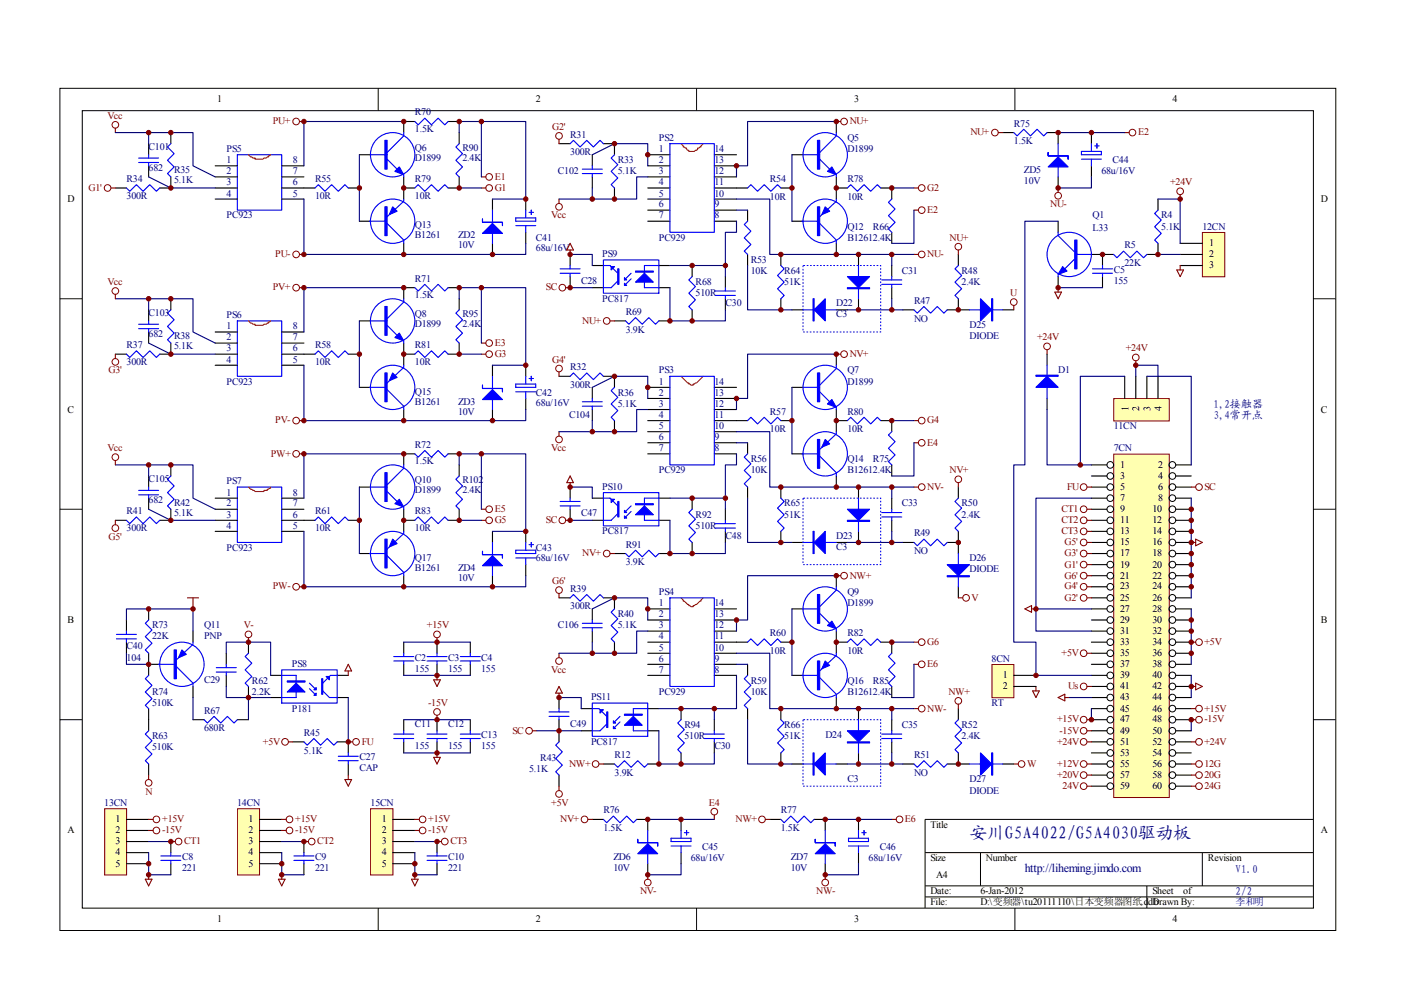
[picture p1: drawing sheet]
<svg xmlns="http://www.w3.org/2000/svg" width="297mm" height="210mm" viewBox="0 0 297 210" stroke-linecap="round" stroke-linejoin="round" font-family="sans-serif">
<defs><g id="words">
<text font-size="3.8" fill="#000080" x="205.6" y="177.9">安川G5A4022/G5A4030驱动板</text>
<text font-size="2.5" fill="#000080" x="217.3" y="184.8">http://liheming.jimdo.com</text>
<g font-size="2.3" fill="#000080">
<text x="257.3" y="86.5">1,2接触器</text>
<text x="257.3" y="88.8">3,4常开点</text>
<text x="262" y="185.2">V1.0</text>
<text x="262" y="189.8">2/2</text>
</g>
<g font-size="2.1">
<text x="46.1" y="21.7">1</text>
<text x="113.6" y="21.7">2</text>
<text x="181.1" y="21.7">3</text>
<text x="248.6" y="21.7">4</text>
<text x="14.3" y="42.8">D</text>
<text x="280.1" y="42.8">D</text>
<text x="256.4" y="52.2">1</text>
<text x="256.4" y="54.5">2</text>
<text x="256.4" y="56.9">3</text>
<text x="14.3" y="87.5">C</text>
<text x="239.3" y="87.1" transform="rotate(-90 239.3 87.1)">1</text>
<text x="241.6" y="87.1" transform="rotate(-90 241.6 87.1)">2</text>
<text x="243.9" y="87.1" transform="rotate(-90 243.9 87.1)">3</text>
<text x="246.3" y="87.1" transform="rotate(-90 246.3 87.1)">4</text>
<text x="280.1" y="87.5">C</text>
<text x="237.5" y="99.2">1</text>
<text x="237.5" y="101.5">3</text>
<text x="245.5" y="99.2">2</text>
<text x="245.5" y="101.5">4</text>
<text x="237.5" y="103.9">5</text>
<text x="237.5" y="106.2">7</text>
<text x="245.5" y="103.9">6</text>
<text x="245.5" y="106.2">8</text>
<text x="237.5" y="108.6">9</text>
<text x="237.5" y="110.9">11</text>
<text x="237.5" y="113.3">13</text>
<text x="244.3" y="108.6">10</text>
<text x="244.3" y="110.9">12</text>
<text x="244.3" y="113.3">14</text>
<text x="237.5" y="115.6">15</text>
<text x="237.5" y="118">17</text>
<text x="244.3" y="115.6">16</text>
<text x="244.3" y="118">18</text>
<text x="237.5" y="120.3">19</text>
<text x="237.5" y="122.7">21</text>
<text x="237.5" y="125">23</text>
<text x="244.3" y="120.3">20</text>
<text x="244.3" y="122.7">22</text>
<text x="244.3" y="125">24</text>
<text x="237.5" y="127.4">25</text>
<text x="237.5" y="129.7">27</text>
<text x="244.3" y="127.4">26</text>
<text x="244.3" y="129.7">28</text>
<text x="14.3" y="132.1">B</text>
<text x="237.5" y="132.1">29</text>
<text x="237.5" y="134.4">31</text>
<text x="237.5" y="136.8">33</text>
<text x="244.3" y="132.1">30</text>
<text x="244.3" y="134.4">32</text>
<text x="244.3" y="136.8">34</text>
<text x="280.1" y="132.1">B</text>
<text x="212.6" y="143.8">1</text>
<text x="237.5" y="139.1">35</text>
<text x="237.5" y="141.5">37</text>
<text x="237.5" y="143.8">39</text>
<text x="244.3" y="139.1">36</text>
<text x="244.3" y="141.5">38</text>
<text x="244.3" y="143.8">40</text>
<text x="212.6" y="146.1">2</text>
<text x="237.5" y="146.1">41</text>
<text x="237.5" y="148.5">43</text>
<text x="244.3" y="146.1">42</text>
<text x="244.3" y="148.5">44</text>
<text x="237.5" y="150.9">45</text>
<text x="237.5" y="153.2">47</text>
<text x="237.5" y="155.5">49</text>
<text x="244.3" y="150.9">46</text>
<text x="244.3" y="153.2">48</text>
<text x="244.3" y="155.5">50</text>
<text x="237.5" y="157.9">51</text>
<text x="237.5" y="160.3">53</text>
<text x="244.3" y="157.9">52</text>
<text x="244.3" y="160.3">54</text>
<text x="237.5" y="162.6">55</text>
<text x="237.5" y="164.9">57</text>
<text x="237.5" y="167.3">59</text>
<text x="244.3" y="162.6">56</text>
<text x="244.3" y="164.9">58</text>
<text x="244.3" y="167.3">60</text>
<text x="14.3" y="176.7">A</text>
<text x="24.5" y="174.3">1</text>
<text x="24.5" y="176.7">2</text>
<text x="24.5" y="179">3</text>
<text x="52.7" y="174.3">1</text>
<text x="52.7" y="176.7">2</text>
<text x="52.7" y="179">3</text>
<text x="80.9" y="174.3">1</text>
<text x="80.9" y="176.7">2</text>
<text x="80.9" y="179">3</text>
<text x="197.3" y="175.5">Title</text>
<text x="280.1" y="176.7">A</text>
<text x="24.5" y="181.4">4</text>
<text x="24.5" y="183.7">5</text>
<text x="52.7" y="181.4">4</text>
<text x="52.7" y="183.7">5</text>
<text x="80.9" y="181.4">4</text>
<text x="80.9" y="183.7">5</text>
<text x="197.3" y="182.6">Size</text>
<text x="209" y="182.6">Number</text>
<text x="256.1" y="182.6">Revision</text>
<text x="197.3" y="189.6">Date:</text>
<text x="197.3" y="192">File:</text>
<text x="198.5" y="186.1">A4</text>
<text x="207.9" y="189.6">6-Jan-2012</text>
<text x="207.9" y="192">D:\变频器\tu20111110\日本变频器图纸.ddb</text>
<text x="244.3" y="189.6">Sheet</text>
<text x="244.3" y="192">Drawn By:</text>
<text x="250.9" y="189.6">of</text>
<text x="46.1" y="195.5">1</text>
<text x="113.6" y="195.5">2</text>
<text x="181.1" y="195.5">3</text>
<text x="248.6" y="195.5">4</text>
</g>
<g font-size="2.1" fill="#800000">
<text x="22.8" y="25.2">Vcc</text>
<text x="57.8" y="26.3">PU+</text>
<text x="117.1" y="27.5">G2'</text>
<text x="180.2" y="26.3">NU+</text>
<text x="205.7" y="28.7">NU+</text>
<text x="241.3" y="28.7">E2</text>
<text x="18.8" y="40.5">G1'</text>
<text x="104.9" y="40.5">G1</text>
<text x="104.9" y="38.1">E1</text>
<text x="196.6" y="40.5">G2</text>
<text x="248.1" y="39.3">+24V</text>
<text x="116.8" y="46.3">Vcc</text>
<text x="196.6" y="45.1">E2</text>
<text x="222.7" y="44">NU-</text>
<text x="201.3" y="51.1">NU+</text>
<text x="58.3" y="54.5">PU-</text>
<text x="196.6" y="54.5">NU-</text>
<text x="22.8" y="60.5">Vcc</text>
<text x="57.8" y="61.6">PV+</text>
<text x="115.7" y="61.6">SC</text>
<text x="214.2" y="62.8">U</text>
<text x="123.4" y="68.7">NU+</text>
<text x="104.9" y="75.7">G3</text>
<text x="104.9" y="73.3">E3</text>
<text x="117.1" y="76.9">G4'</text>
<text x="180.2" y="75.7">NV+</text>
<text x="219.9" y="72.2">+24V</text>
<text x="238.7" y="74.5">+24V</text>
<text x="23" y="79.2">G3'</text>
<text x="58.3" y="89.8">PV-</text>
<text x="196.6" y="89.8">G4</text>
<text x="22.8" y="95.7">Vcc</text>
<text x="116.8" y="95.7">Vcc</text>
<text x="196.6" y="94.5">E4</text>
<text x="57.4" y="96.9">PW+</text>
<text x="201.3" y="100.3">NV+</text>
<text x="196.6" y="103.9">NV-</text>
<text x="226.2" y="103.9">FU</text>
<text x="255.4" y="103.9">SC</text>
<text x="104.9" y="110.9">G5</text>
<text x="104.9" y="108.6">E5</text>
<text x="115.7" y="110.9">SC</text>
<text x="225" y="108.6">CT1</text>
<text x="225" y="110.9">CT2</text>
<text x="225" y="113.3">CT3</text>
<text x="23" y="114.5">G5'</text>
<text x="123.4" y="118">NV+</text>
<text x="225.7" y="118">G3'</text>
<text x="225.7" y="115.6">G5'</text>
<text x="57.8" y="125">PW-</text>
<text x="117.1" y="123.9">G6'</text>
<text x="180.2" y="122.7">NW+</text>
<text x="225.7" y="120.3">G1'</text>
<text x="225.7" y="125">G4'</text>
<text x="225.7" y="122.7">G6'</text>
<text x="206" y="127.4">V</text>
<text x="225.7" y="127.4">G2'</text>
<text x="51.7" y="133.2">V-</text>
<text x="90.5" y="133.2">+15V</text>
<text x="196.6" y="136.8">G6</text>
<text x="255.4" y="136.8">+5V</text>
<text x="116.8" y="142.6">Vcc</text>
<text x="196.6" y="141.5">E6</text>
<text x="225" y="139.1">+5V</text>
<text x="90.8" y="149.7">-15V</text>
<text x="201.1" y="147.3">NW+</text>
<text x="226.5" y="146.1">Us</text>
<text x="108.6" y="155.5">SC</text>
<text x="196.6" y="150.9">NW-</text>
<text x="224.1" y="153.2">+15V</text>
<text x="224.6" y="155.5">-15V</text>
<text x="255.4" y="153.2">-15V</text>
<text x="255.4" y="150.9">+15V</text>
<text x="55.7" y="157.9">+5V</text>
<text x="76.7" y="157.9">FU</text>
<text x="224.1" y="157.9">+24V</text>
<text x="255.4" y="157.9">+24V</text>
<text x="120.6" y="162.6">NW+</text>
<text x="217.8" y="162.6">W</text>
<text x="224.1" y="164.9">+20V</text>
<text x="224.1" y="162.6">+12V</text>
<text x="225.3" y="167.3">24V</text>
<text x="255.4" y="167.3">24G</text>
<text x="255.4" y="164.9">20G</text>
<text x="255.4" y="162.6">12G</text>
<text x="30.8" y="168.5">N</text>
<text x="116.8" y="170.8">+5V</text>
<text x="150.3" y="170.8">E4</text>
<text x="34.4" y="174.3">+15V</text>
<text x="34.4" y="176.7">-15V</text>
<text x="39" y="179">CT1</text>
<text x="62.6" y="174.3">+15V</text>
<text x="62.6" y="176.7">-15V</text>
<text x="67.2" y="179">CT2</text>
<text x="90.8" y="174.3">+15V</text>
<text x="90.8" y="176.7">-15V</text>
<text x="95.5" y="179">CT3</text>
<text x="118.8" y="174.3">NV+</text>
<text x="156" y="174.3">NW+</text>
<text x="191.9" y="174.3">E6</text>
<text x="135.7" y="189.6">NV-</text>
<text x="173.1" y="189.6">NW-</text>
</g>
<g font-size="2.1" fill="#000080">
<text x="88" y="24.5">R70</text>
<text x="88" y="28">1.5K</text>
<text x="120.9" y="29.2">R31</text>
<text x="139.7" y="29.9">PS2</text>
<text x="179.7" y="29.9">Q5</text>
<text x="215" y="26.9">R75</text>
<text x="31.5" y="31.8">C101</text>
<text x="48" y="34.6">1</text>
<text x="48" y="32.3">PS5</text>
<text x="62.1" y="34.6">8</text>
<text x="88" y="32">Q6</text>
<text x="88" y="34.1">D1899</text>
<text x="98" y="32">R90</text>
<text x="98" y="34.1">2.4K</text>
<text x="120.9" y="32.9">300R</text>
<text x="131" y="34.6">R33</text>
<text x="139.7" y="32.3">1</text>
<text x="139.7" y="34.6">2</text>
<text x="151.5" y="34.6">13</text>
<text x="151.5" y="32.3">14</text>
<text x="179.7" y="32.3">D1899</text>
<text x="215" y="30.6">1.5K</text>
<text x="235.9" y="34.6">C44</text>
<text x="26.8" y="38.6">R34</text>
<text x="31.5" y="36.3">682</text>
<text x="36.9" y="36.7">R35</text>
<text x="36.9" y="38.8">5.1K</text>
<text x="48" y="36.9">2</text>
<text x="48" y="39.3">3</text>
<text x="48" y="41.7">4</text>
<text x="62.1" y="41.7">5</text>
<text x="62.1" y="39.3">6</text>
<text x="62.1" y="36.9">7</text>
<text x="66.8" y="38.6">R55</text>
<text x="88" y="38.6">R79</text>
<text x="118.3" y="36.9">C102</text>
<text x="131" y="36.9">5.1K</text>
<text x="139.7" y="36.9">3</text>
<text x="139.7" y="39.3">4</text>
<text x="139.7" y="41.7">5</text>
<text x="151.5" y="41.7">10</text>
<text x="151.5" y="39.3">11</text>
<text x="151.5" y="36.9">12</text>
<text x="163.2" y="38.6">R54</text>
<text x="179.7" y="38.6">R78</text>
<text x="217.1" y="36.7">ZD5</text>
<text x="217.1" y="39">10V</text>
<text x="233.5" y="36.9">68u/16V</text>
<text x="26.8" y="42.1">300R</text>
<text x="48" y="46.3">PC923</text>
<text x="66.8" y="42.1">10R</text>
<text x="88" y="42.1">10R</text>
<text x="139.7" y="44">6</text>
<text x="139.7" y="46.3">7</text>
<text x="151.5" y="46.3">8</text>
<text x="151.5" y="44">9</text>
<text x="163.2" y="42.3">10R</text>
<text x="179.7" y="42.3">10R</text>
<text x="231.6" y="46.3">Q1</text>
<text x="246.2" y="46.3">R4</text>
<text x="88" y="48.4">Q13</text>
<text x="88" y="50.6">B1261</text>
<text x="97.1" y="50.6">ZD2</text>
<text x="97.1" y="52.7">10V</text>
<text x="113.6" y="51.1">C41</text>
<text x="113.6" y="53.2">68u/16V</text>
<text x="139.7" y="51.1">PC929</text>
<text x="179.7" y="48.7">Q12</text>
<text x="179.7" y="51.1">B12612.4K</text>
<text x="185.1" y="48.7">R66</text>
<text x="231.6" y="49">L33</text>
<text x="238.4" y="52.7">R5</text>
<text x="246.2" y="48.7">5.1K</text>
<text x="254.9" y="48.7">12CN</text>
<text x="88" y="59.7">R71</text>
<text x="127.7" y="54.5">PS9</text>
<text x="159.2" y="55.7">R53</text>
<text x="159.2" y="58.1">10K</text>
<text x="166.3" y="58.1">R64</text>
<text x="191.2" y="58.1">C31</text>
<text x="203.9" y="58.1">R48</text>
<text x="236.1" y="57.8">C5</text>
<text x="238.4" y="56.4">22K</text>
<text x="88" y="63.3">1.5K</text>
<text x="123.2" y="60.2">C28</text>
<text x="127.7" y="63.9">PC817</text>
<text x="147.5" y="60.5">R68</text>
<text x="147.5" y="62.8">510R</text>
<text x="153.8" y="64.9">C30</text>
<text x="166.3" y="60.5">51K</text>
<text x="177.3" y="64.9">D22</text>
<text x="193.8" y="64.4">R47</text>
<text x="203.9" y="60.5">2.4K</text>
<text x="236.1" y="60.2">155</text>
<text x="31.5" y="67">C103</text>
<text x="31.5" y="71.5">682</text>
<text x="36.9" y="71.9">R38</text>
<text x="48" y="69.8">1</text>
<text x="48" y="67.5">PS6</text>
<text x="62.1" y="69.8">8</text>
<text x="88" y="67.2">Q8</text>
<text x="88" y="69.4">D1899</text>
<text x="98" y="67.2">R95</text>
<text x="98" y="69.4">2.4K</text>
<text x="132.7" y="66.7">R69</text>
<text x="132.7" y="70.5">3.9K</text>
<text x="177.3" y="67.2">C3</text>
<text x="193.8" y="68.2">NO</text>
<text x="205.6" y="69.6">D25</text>
<text x="205.6" y="71.9">DIODE</text>
<text x="26.8" y="73.8">R37</text>
<text x="26.8" y="77.3">300R</text>
<text x="36.9" y="74">5.1K</text>
<text x="48" y="72.2">2</text>
<text x="48" y="74.5">3</text>
<text x="48" y="76.9">4</text>
<text x="62.1" y="76.9">5</text>
<text x="62.1" y="74.5">6</text>
<text x="62.1" y="72.2">7</text>
<text x="66.8" y="73.8">R58</text>
<text x="66.8" y="77.3">10R</text>
<text x="88" y="73.8">R81</text>
<text x="88" y="77.3">10R</text>
<text x="48" y="81.5">PC923</text>
<text x="88" y="83.7">Q15</text>
<text x="113.6" y="83.9">C42</text>
<text x="120.9" y="78.5">R32</text>
<text x="120.9" y="82.3">300R</text>
<text x="131" y="83.9">R36</text>
<text x="139.7" y="81.5">1</text>
<text x="139.7" y="83.9">2</text>
<text x="139.7" y="79.2">PS3</text>
<text x="151.5" y="83.9">13</text>
<text x="151.5" y="81.5">14</text>
<text x="179.7" y="79.2">Q7</text>
<text x="179.7" y="81.5">D1899</text>
<text x="224.4" y="79">D1</text>
<text x="88" y="85.8">B1261</text>
<text x="97.1" y="85.8">ZD3</text>
<text x="97.1" y="87.9">10V</text>
<text x="113.6" y="86">68u/16V</text>
<text x="120.6" y="88.6">C104</text>
<text x="131" y="86.3">5.1K</text>
<text x="139.7" y="86.3">3</text>
<text x="139.7" y="88.6">4</text>
<text x="151.5" y="88.6">11</text>
<text x="151.5" y="86.3">12</text>
<text x="163.2" y="87.9">R57</text>
<text x="179.7" y="87.9">R80</text>
<text x="88" y="94.9">R72</text>
<text x="139.7" y="90.9">5</text>
<text x="139.7" y="93.3">6</text>
<text x="139.7" y="95.7">7</text>
<text x="151.5" y="95.7">8</text>
<text x="151.5" y="93.3">9</text>
<text x="151.5" y="90.9">10</text>
<text x="163.2" y="91.6">10R</text>
<text x="179.7" y="91.6">10R</text>
<text x="236.1" y="95.7">7CN</text>
<text x="236.1" y="90.9">11CN</text>
<text x="88" y="98.5">1.5K</text>
<text x="139.7" y="100.3">PC929</text>
<text x="159.2" y="98">R56</text>
<text x="159.2" y="100.3">10K</text>
<text x="179.7" y="98">Q14</text>
<text x="179.7" y="100.3">B12612.4K</text>
<text x="185.1" y="98">R75</text>
<text x="31.5" y="102.2">C105</text>
<text x="31.5" y="106.7">682</text>
<text x="36.9" y="107.2">R42</text>
<text x="48" y="105.1">1</text>
<text x="48" y="107.4">2</text>
<text x="48" y="102.7">PS7</text>
<text x="62.1" y="107.4">7</text>
<text x="62.1" y="105.1">8</text>
<text x="88" y="102.5">Q10</text>
<text x="88" y="104.6">D1899</text>
<text x="98" y="102.5">R102</text>
<text x="98" y="104.6">2.4K</text>
<text x="127.7" y="103.9">PS10</text>
<text x="166.3" y="107.4">R65</text>
<text x="191.2" y="107.4">C33</text>
<text x="203.9" y="107.4">R50</text>
<text x="26.8" y="109.1">R41</text>
<text x="26.8" y="112.5">300R</text>
<text x="36.9" y="109.3">5.1K</text>
<text x="48" y="109.7">3</text>
<text x="48" y="112.1">4</text>
<text x="62.1" y="112.1">5</text>
<text x="62.1" y="109.7">6</text>
<text x="66.8" y="109.1">R61</text>
<text x="66.8" y="112.5">10R</text>
<text x="88" y="109.1">R83</text>
<text x="88" y="112.5">10R</text>
<text x="123.2" y="109.5">C47</text>
<text x="127.7" y="113.3">PC817</text>
<text x="147.5" y="109.7">R92</text>
<text x="147.5" y="112.1">510R</text>
<text x="166.3" y="109.7">51K</text>
<text x="193.8" y="113.7">R49</text>
<text x="203.9" y="109.7">2.4K</text>
<text x="48" y="116.8">PC923</text>
<text x="88" y="118.9">Q17</text>
<text x="113.6" y="116.8">C43</text>
<text x="113.6" y="118.9">68u/16V</text>
<text x="132.7" y="116.1">R91</text>
<text x="132.7" y="119.8">3.9K</text>
<text x="153.8" y="114.2">C48</text>
<text x="177.3" y="114.2">D23</text>
<text x="177.3" y="116.6">C3</text>
<text x="193.8" y="117.5">NO</text>
<text x="205.6" y="118.9">D26</text>
<text x="88" y="121">B1261</text>
<text x="97.1" y="121">ZD4</text>
<text x="97.1" y="123.1">10V</text>
<text x="120.9" y="125.5">R39</text>
<text x="205.6" y="121.3">DIODE</text>
<text x="120.9" y="129.2">300R</text>
<text x="131" y="130.9">R40</text>
<text x="139.7" y="128.5">1</text>
<text x="139.7" y="130.9">2</text>
<text x="139.7" y="126.2">PS4</text>
<text x="151.5" y="130.9">13</text>
<text x="151.5" y="128.5">14</text>
<text x="179.7" y="126.2">Q9</text>
<text x="179.7" y="128.5">D1899</text>
<text x="26.8" y="137.7">C40</text>
<text x="32.3" y="133.2">R73</text>
<text x="32.3" y="135.6">22K</text>
<text x="43.3" y="133.2">Q11</text>
<text x="43.3" y="135.6">PNP</text>
<text x="118.3" y="133.2">C106</text>
<text x="131" y="133.2">5.1K</text>
<text x="139.7" y="133.2">3</text>
<text x="139.7" y="135.6">4</text>
<text x="139.7" y="137.9">5</text>
<text x="151.5" y="137.9">10</text>
<text x="151.5" y="135.6">11</text>
<text x="151.5" y="133.2">12</text>
<text x="163.2" y="134.9">R60</text>
<text x="179.7" y="134.9">R82</text>
<text x="26.8" y="140.1">104</text>
<text x="61.9" y="141.5">PS8</text>
<text x="88" y="140.1">C2</text>
<text x="88" y="142.4">155</text>
<text x="95" y="140.1">C3</text>
<text x="95" y="142.4">155</text>
<text x="102" y="140.1">C4</text>
<text x="102" y="142.4">155</text>
<text x="139.7" y="140.3">6</text>
<text x="139.7" y="142.6">7</text>
<text x="151.5" y="142.6">8</text>
<text x="151.5" y="140.3">9</text>
<text x="163.2" y="138.6">10R</text>
<text x="179.7" y="138.6">10R</text>
<text x="210.2" y="140.3">8CN</text>
<text x="32.3" y="147.3">R74</text>
<text x="32.3" y="149.7">510K</text>
<text x="43.3" y="144.7">C29</text>
<text x="53.4" y="145">R62</text>
<text x="53.4" y="147.3">2.2K</text>
<text x="125.3" y="148.5">PS11</text>
<text x="139.7" y="147.3">PC929</text>
<text x="159.2" y="145">R59</text>
<text x="159.2" y="147.3">10K</text>
<text x="179.7" y="145">Q16</text>
<text x="179.7" y="147.3">B12612.4K</text>
<text x="185.1" y="145">R85</text>
<text x="210.2" y="149.7">RT</text>
<text x="43.3" y="151.3">R67</text>
<text x="43.3" y="155">680R</text>
<text x="61.9" y="150.9">P181</text>
<text x="88" y="154.1">C11</text>
<text x="95" y="154.1">C12</text>
<text x="120.9" y="154.1">C49</text>
<text x="145.1" y="154.4">R94</text>
<text x="166.3" y="154.4">R66</text>
<text x="191.2" y="154.4">C35</text>
<text x="203.9" y="154.4">R52</text>
<text x="32.3" y="156.7">R63</text>
<text x="32.3" y="159.1">510K</text>
<text x="64.4" y="156.1">R45</text>
<text x="64.4" y="159.8">5.1K</text>
<text x="76.2" y="161.2">C27</text>
<text x="88" y="158.8">155</text>
<text x="95" y="158.8">155</text>
<text x="102" y="156.5">C13</text>
<text x="102" y="158.8">155</text>
<text x="114.6" y="161.4">R43</text>
<text x="125.3" y="157.9">PC817</text>
<text x="130.3" y="160.7">R12</text>
<text x="145.1" y="156.7">510R</text>
<text x="151.5" y="158.8">C30</text>
<text x="166.3" y="156.7">51K</text>
<text x="175" y="156.5">D24</text>
<text x="193.8" y="160.7">R51</text>
<text x="203.9" y="156.7">2.4K</text>
<text x="76.2" y="163.5">CAP</text>
<text x="112.2" y="163.8">5.1K</text>
<text x="130.3" y="164.4">3.9K</text>
<text x="179.7" y="165.9">C3</text>
<text x="193.8" y="164.4">NO</text>
<text x="205.6" y="165.9">D27</text>
<text x="22.1" y="170.8">13CN</text>
<text x="50.3" y="170.8">14CN</text>
<text x="78.6" y="170.8">15CN</text>
<text x="127.9" y="172.5">R76</text>
<text x="165.5" y="172.5">R77</text>
<text x="205.6" y="168.2">DIODE</text>
<text x="127.9" y="176.2">1.5K</text>
<text x="165.5" y="176.2">1.5K</text>
<text x="38.6" y="182.3">C8</text>
<text x="38.6" y="184.7">221</text>
<text x="66.8" y="182.3">C9</text>
<text x="66.8" y="184.7">221</text>
<text x="95" y="182.3">C10</text>
<text x="95" y="184.7">221</text>
<text x="130" y="182.3">ZD6</text>
<text x="130" y="184.7">10V</text>
<text x="146.5" y="182.6">68u/16V</text>
<text x="148.8" y="180.2">C45</text>
<text x="167.6" y="182.3">ZD7</text>
<text x="167.6" y="184.7">10V</text>
<text x="184.1" y="182.6">68u/16V</text>
<text x="186.5" y="180.2">C46</text>
<text x="262" y="192">李和明</text>
</g>
</g></defs>
<g fill="none" stroke="#000" stroke-width=".21">
<path d="M12.7 18.7h270.5v178.6h-270.5zM80.2 18.7v4.7M147.7 18.7v4.7M215.2 18.7v4.7M17.4 23.5h261.1v169h-261.1zM12.7 63.3h4.7M278.4 63.3h4.7M12.7 108h4.7M278.4 108h4.7M12.7 152.6h4.7M278.4 152.6h4.7M278.4 173.7h-82.3v18.8"/>
<path d="M80.2 192.5v4.7M147.7 192.5v4.7M196.1 180.8h82.3M196.1 187.8h82.3M196.1 190.2h82.3M207.9 180.8v7M215.2 192.5v4.7M243.2 187.8v4.7M254.9 180.8v7"/>
</g>
<g fill="none" stroke="#00f" stroke-width=".23">
<path d="M26.8 39.9l.7 .7 1.4-1.4 1.4 1.4 1.4-1.4 1.5 1.4 .7-.7M29.4 34.5h4.2M29.4 33.5h4.2M31.5 32.8v.7M31.5 34.5v.7M36.2 30.5l-.7 .7 1.4 1.4-1.4 1.4 1.4 1.4-1.4 1.4 .7 .7M50.3 32.8h9.4v11.8h-9.4zM66.8 39.9l.7-.7 1.4 1.4 1.4-1.4 1.4 1.4 1.4-1.4 .7 .7M78.5 32.8h3.6M82.1 33.7l2.1 2.2M85.6 28.1v.7l-3.5 3.5M85.6 37v.5"/>
<path d="M88 39.9l.7-.7 1.4 1.4 1.4-1.4 1.4 1.4 1.4-1.4 .7 .7M88 25.8l.7 .7 1.4-1.4 1.4 1.4 1.4-1.4 1.4 1.4 .7-.7M97.4 30.5l-.7 .7 1.4 1.4-1.4 1.4 1.4 1.4-1.4 1.4 .7 .7M120.9 30.5l.7-.7 1.4 1.4 1.4-1.4 1.4 1.4 1.4-1.4 .7 .7M123.5 36.8h4.2M123.5 35.9h4.2M125.6 35.2v.7M125.6 36.8v.7M130.3 32.8l-.7 .7 1.4 1.4-1.4 1.4 1.4 1.4-1.4 1.5 .7 .7M142 30.5h9.4v18.8h-9.4zM158.5 39.9l.7-.7 1.4 1.4 1.4-1.4 1.4 1.4 1.5-1.4 .7 .7M170.3 32.8h3.5"/>
<path d="M173.8 33.7l2.1 2.2M177.3 28.1v.7l-3.5 3.5M177.3 37v.5M179.7 39.9l.7-.7 1.4 1.4 1.4-1.4 1.4 1.4 1.4-1.4 .7 .7M214.9 28.1l.7 .7 1.5-1.4 1.4 1.4 1.4-1.4 1.4 1.4 .7-.7M224.3 30.5v7M229.3 32.1h4.2v.7h-4.2zM229.3 33.7h4.2M231.4 30.5v1.6M231.4 33.7v1.5M232.1 30.9h.9M232.6 30.5v.9"/>
<path d="M78.3 46.9h3.3M82.1 47.4l3.5 3.5v.7M85.6 42.2v.5l-3.5 3.3M104.4 44.6v7M109.4 46.2h4.2v.7h-4.2zM109.4 47.8h4.2M111.5 44.6v1.6M111.5 47.8v1.5M112.2 45h.9M112.6 44.6v.9M158.5 46.9l-.7 .7 1.4 1.4-1.4 1.4 1.4 1.4-1.4 1.4 .7 .7M165.6 56.3l.7 .7-1.4 1.4 1.4 1.4-1.4 1.4 1.4 1.4-.7 .7"/>
<path d="M170 46.9h3.3M173.8 47.4l3.5 3.5v.7M177.3 42.2v.5l-3.5 3.3M182 56.3v7M187 59.3h4.2M189.1 42.2l-.7 .7 1.4 1.4-1.4 1.4 1.4 1.4-1.4 1.4 .7 .8M189.1 58.6v.7M203.2 56.3l-.7 .7 1.4 1.4-1.4 1.4 1.4 1.4-1.4 1.4 .7 .7M120.9 79.8l.7-.7 1.4 1.4 1.4-1.4 1.4 1.4 1.4-1.4 .7 .7M142 79.8h9.4v18.8h-9.4zM170.3 65.7h7M177.3 77.4v.7l-3.5 3.6"/>
<path d="M187 60.3h4.2M189.1 60.3v.7M193.8 65.7l.7 .7 1.4-1.4 1.4 1.4 1.4-1.4 1.4 1.4 .7-.7M205.5 65.7h7.1M123.5 86.1h4.2M123.5 85.2h4.2M125.6 84.5v.7M125.6 86.1v.7M130.3 82.1l-.7 .7 1.4 1.4-1.4 1.5 1.4 1.4-1.4 1.4 .7 .7M158.5 89.2l.7-.7 1.4 1.4 1.4-1.4 1.4 1.4 1.5-1.4 .7 .7M158.5 96.2l-.7 .7 1.4 1.4-1.4 1.4 1.4 1.5-1.4 1.4 .7 .7M170 96.2h3.3"/>
<path d="M170.3 82.1h3.5M173.8 96.7l3.5 3.5v.7M173.8 83.1l2.1 2.1M177.3 91.5v.5l-3.5 3.3M177.3 86.4v.4M179.7 89.2l.7-.7 1.4 1.4 1.4-1.4 1.4 1.4 1.4-1.4 .7 .7M189.1 91.5l-.7 .7 1.4 1.4-1.4 1.5 1.4 1.4-1.4 1.4 .7 .7M165.6 105.6l.7 .7-1.4 1.4 1.4 1.4-1.4 1.5 1.4 1.4-.7 .7M170.3 115h7M182 105.6v7.1M187 109.6h4.2M187 108.7h4.2"/>
<path d="M189.1 108v.7M189.1 109.6v.7M193.8 115l.7 .7 1.4-1.4 1.4 1.4 1.4-1.4 1.4 1.4 .7-.7M203.2 105.6l-.7 .7 1.4 1.4-1.4 1.4 1.4 1.5-1.4 1.4 .7 .7M203.2 117.4v7M120.9 126.8l.7-.7 1.4 1.4 1.4-1.4 1.4 1.4 1.4-1.4 .7 .7M123.5 133.1h4.2M123.5 132.2h4.2M125.6 131.5v.7M125.6 133.1v.7M130.3 129.1l-.7 .7 1.4 1.4-1.4 1.4 1.4 1.4-1.4 1.4 .7 .8M142 126.8h9.4v18.7h-9.4z"/>
<path d="M158.5 136.2l.7-.8 1.4 1.5 1.4-1.5 1.4 1.5 1.5-1.5 .7 .8M170.3 129.1h3.5M173.8 130l2.1 2.2M177.3 124.4v.7l-3.5 3.5M177.3 138.5v.5l-3.5 3.3M177.3 133.3v.5M179.7 136.2l.7-.8 1.4 1.5 1.4-1.5 1.4 1.5 1.4-1.5 .7 .8M189.1 138.5l-.7 .7 1.4 1.4-1.4 1.4 1.4 1.4-1.4 1.4 .7 .7M116.4 151.9h4.2M116.4 150.9h4.2M118.5 157.3l-.7 .7 1.4 1.4-1.4 1.4 1.4 1.4-1.4 1.4 .7 .7M118.5 150.2v.7"/>
<path d="M118.5 151.9v.7M125.6 149.1h11.7v7h-11.7zM125.6 150.2h1.4l1.6 1.7M128.6 153.5l-1.4 1.4h-1.6M131.5 151.9l-1.5 1.4M131.5 153.1l-1.5 1.4M137.3 150.2h-3v4.7h3M144.4 152.6l-.7 .7 1.4 1.4-1.4 1.4 1.4 1.4-1.4 1.4 .7 .7M149.3 156.6h4.3M149.3 155.6h4.3M151.4 154.9v.7M151.4 156.6v.7"/>
<path d="M158.5 143.2l-.7 .7 1.4 1.4-1.4 1.4 1.4 1.4-1.4 1.4 .7 .7M165.6 152.6l.7 .7-1.4 1.4 1.4 1.4-1.4 1.4 1.4 1.4-.7 .7M170 143.2h3.3M173.8 143.7l3.5 3.5v.7M182 152.6v7M187 156.6h4.2M187 155.6h4.2M189.1 154.9v.7M189.1 156.6v.7M203.2 152.6l-.7 .7 1.4 1.4-1.4 1.4 1.4 1.4-1.4 1.4 .7 .7M130.3 162l.7 .7 1.4-1.4 1.4 1.4 1.4-1.4 1.4 1.4 .7-.7M170.3 162h7"/>
<path d="M193.8 162l.7 .7 1.4-1.4 1.4 1.4 1.4-1.4 1.4 1.4 .7-.7M205.5 162h7.1"/>
<circle cx="83.3" cy="32.8" r="4.7"/>
<circle cx="175" cy="32.8" r="4.7"/>
<circle cx="83.3" cy="46.9" r="4.7"/>
<circle cx="175" cy="46.9" r="4.7"/>
<circle cx="175" cy="96.2" r="4.7"/>
<circle cx="175" cy="82.1" r="4.7"/>
<circle cx="175" cy="129.1" r="4.7"/>
<circle cx="175" cy="143.2" r="4.7"/>
</g>
<g fill="none" stroke="#000" stroke-width=".23">
<path d="M24.5 39.9h2.3M31.5 30.5v2.3M31.5 35.2v2.3M36.2 37.5v2.4h-2.3M36.2 28.1v2.4M45.6 35.2h4.7M45.6 37.5h4.7M45.6 39.9h4.7M59.7 35.2h4.7M59.7 37.5h4.7M59.7 39.9h7.1M73.8 39.9h2.4"/>
<path d="M76.2 32.8h2.3M85.6 39.9h2.4M85.6 37.5v4.7M88 25.8h-2.4v2.3M95 25.8h2.4M97.4 37.5v2.4h-2.4M97.4 28.1v2.4M118.5 30.5h2.4M125.6 32.8v2.4M125.6 37.5v2.4M127.9 30.5h2.4v2.3M130.3 39.9v2.3"/>
<path d="M137.3 35.2h4.7M137.3 37.5h4.7M137.3 39.9h4.7M137.3 32.8h4.7M151.4 35.2h4.8M151.4 37.5h4.8M151.4 39.9h7.1M151.4 32.8h4.8M165.6 39.9h2.3M167.9 32.8h2.4M177.3 39.9h2.4M177.3 25.8v2.3"/>
<path d="M177.3 37.5v4.7M186.7 39.9h2.4v2.3M212.6 28.1h2.3M222 28.1h2.3v2.4M224.3 37.5v2.4M231.4 28.1v2.4M231.4 35.2v2.3M45.6 42.2h4.7M59.7 42.2h4.7M76.2 46.9h2.3M85.6 51.6v2.3M104.4 42.2v2.4"/>
<path d="M104.4 51.6v2.3M111.5 42.2v2.4M111.5 49.3v2.3M137.3 42.2h4.7M137.3 46.9h4.7M137.3 44.6h4.7M151.4 42.2h4.8M151.4 46.9h4.8M151.4 44.6h4.8M158.5 44.6v2.3M158.5 53.9v2.4M165.6 53.9v2.4"/>
<path d="M167.9 46.9h2.4M177.3 51.6v2.3M182 53.9v2.4M189.1 49.3v2.3M189.1 56.3v2.3M203.2 53.9v2.4M118.5 79.8h2.4M127.9 79.8h2.4v2.3M165.6 63.3v2.4M167.9 65.7h2.4M177.3 75.1v2.3M177.3 65.7h2.4"/>
<path d="M182 63.3v2.4M189.1 61v2.3M191.4 65.7h2.4M200.8 65.7h4.7M203.2 63.3v2.4M212.6 65.7h2.3M125.6 82.1v2.4M125.6 86.8v2.4M130.3 89.2v2.3M137.3 82.1h4.7M137.3 84.5h4.7M137.3 86.8h4.7"/>
<path d="M137.3 89.2h4.7M137.3 91.5h4.7M137.3 93.9h4.7M137.3 96.2h4.7M151.4 82.1h4.8M151.4 84.5h4.8M151.4 86.8h4.8M151.4 89.2h7.1M151.4 91.5h4.8M151.4 93.9h4.8M151.4 96.2h4.8M158.5 93.9v2.3"/>
<path d="M165.6 89.2h2.3M167.9 82.1h2.4M167.9 96.2h2.4M177.3 86.8v4.7M177.3 89.2h2.4M186.7 89.2h2.4v2.3M189.1 98.6v2.3M158.5 103.3v2.3M165.6 103.3v2.3M165.6 112.7v2.3M167.9 115h2.4M177.3 100.9v2.4"/>
<path d="M177.3 115h2.4M182 103.3v2.3M182 112.7v2.3M189.1 105.6v2.4M189.1 110.3v2.4M191.4 115h2.4M200.8 115h2.4M203.2 103.3v2.3M203.2 112.7v4.7M118.5 126.8h2.4M125.6 129.1v2.4M125.6 133.8v2.4"/>
<path d="M127.9 126.8h2.4v2.3M130.3 136.2v2.3M137.3 129.1h4.7M137.3 131.5h4.7M137.3 133.8h4.7M137.3 136.2h4.7M137.3 138.5h4.7M151.4 129.1h4.8M151.4 131.5h4.8M151.4 133.8h4.8M151.4 136.2h7.1M151.4 138.5h4.8"/>
<path d="M165.6 136.2h2.3M167.9 129.1h2.4M177.3 122.1v2.3M177.3 133.8v4.7M177.3 136.2h2.4M186.7 136.2h2.4v2.3M203.2 124.4v2.4M118.5 147.9v2.3M118.5 152.6v4.7M123.2 154.9h2.4M123.2 150.2h2.4M137.3 140.9h4.7"/>
<path d="M137.3 143.2h4.7M137.3 154.9h2.4M137.3 150.2h2.4M144.4 150.2v2.4M144.4 159.6v2.4M151.4 140.9h4.8M151.4 143.2h4.8M151.4 152.6v2.3M151.4 157.3v2.3M158.5 140.9v2.3M158.5 150.2v2.4M165.6 150.2v2.4"/>
<path d="M165.6 159.6v2.4M167.9 143.2h2.4M177.3 147.9v2.3M182 150.2v2.4M182 159.6v2.4M189.1 145.5v2.4M189.1 152.6v2.3M189.1 157.3v2.3M203.2 150.2v2.4M203.2 159.6v2.4M118.5 164.3v2.4M127.9 162h2.4"/>
<path d="M137.3 162h2.4M167.9 162h2.4M177.3 162h2.4M191.4 162h2.4M200.8 162h4.7M212.6 162h2.3"/>
</g>
<path d="M52.7 32.8l.9 .7h.5v.2h1.6l.3-.2h.4l.3-.2h.2v-.3l.5-.2M144.4 30.5l.5 .4v.3l.7 .2v.2l.4 .3v.2a2.18 2.18 0 0 0 1.9-.5v-.2l.7-.2v-.3l.5-.4M144.4 79.8l1.4 1.4h.2v.2l.5 .3h.5v-.3a4.2 4.2 0 0 0 2.1-1.6M144.4 126.8l.5 .4v.3h.2l.7 .7h.2v.2l.5 .2h.5v-.2l.7-.2 .7-.7h.2v-.3l.5-.4" fill="none" stroke="#f00" stroke-width=".23"/>
<g fill="#00f" stroke="#00f" stroke-width=".23">
<path d="M83.7 36.3l1-.9 .9 1.6z"/>
<path d="M83.2 43.9l1 .9-1.7 .7z"/>
<path d="M102.3 49.5l2.1-2.1 2.1 2.1z"/>
<path d="M175.4 36.3l1-.9 .9 1.6z"/>
<path d="M175 43.9l.9 .9-1.6 .7z"/>
<path d="M207.9 63.3l2.3 2.4-2.3 2.3z"/>
<path d="M172.6 65.7l2.4-2.4v4.7z"/>
<path d="M179.7 58.6h4.7l-2.4 2.4z"/>
<path d="M175.4 85.7l1-1 .9 1.7z"/>
<path d="M175 93.2l.9 .9-1.6 .7z"/>
<path d="M200.8 119.7h4.7l-2.3 2.4z"/>
<path d="M172.6 115l2.4-2.3v4.7z"/>
<path d="M179.7 108h4.7l-2.4 2.3z"/>
<path d="M175.4 132.6l1-.9 .9 1.6z"/>
<path d="M175 140.1l.9 1-1.6 .7z"/>
<path d="M207.9 159.6l2.3 2.4-2.3 2.3z"/>
<path d="M172.6 162l2.4-2.4v4.7z"/>
<path d="M179.7 154.9h4.7l-2.4 2.4z"/>
<path d="M132.4 153.8l1.9-1.9 1.9 1.9z"/>
<path d="M130 154l.5 .5h-.5z"/>
<path d="M130 152.8l.5 .5h-.5z"/>
<path d="M127.2 150.5h.7l-.7 .7z"/>
<path d="M222.2 35.4l2.1-2.1 2.2 2.1z"/>
<path d="M81.6 29.8h.5v6.1h-.5z" fill-rule="evenodd"/>
<path d="M81.6 43.9h.5v6.1h-.5z" fill-rule="evenodd"/>
<path d="M102.3 46.4v.7h4.2v.7v-.7h-4.2z" fill-rule="evenodd"/>
<path d="M173.3 29.8h.5v6.1h-.5z" fill-rule="evenodd"/>
<path d="M173.3 43.9h.5v6.1h-.5z" fill-rule="evenodd"/>
<path d="M210.2 63.3h.3v4.7h-.3z" fill-rule="evenodd"/>
<path d="M172.4 63.3h.2v4.7h-.2z" fill-rule="evenodd"/>
<path d="M179.7 61h4.7v.2h-4.7z" fill-rule="evenodd"/>
<path d="M173.3 79.1h.5v6.1h-.5z" fill-rule="evenodd"/>
<path d="M173.3 93.2h.5v6.1h-.5z" fill-rule="evenodd"/>
<path d="M200.8 122.1h4.7v.2h-4.7z" fill-rule="evenodd"/>
<path d="M172.4 112.7h.2v4.7h-.2z" fill-rule="evenodd"/>
<path d="M179.7 110.3h4.7v.3h-4.7z" fill-rule="evenodd"/>
<path d="M173.3 126.1h.5v6.1h-.5z" fill-rule="evenodd"/>
<path d="M173.3 140.1h.5v6.2h-.5z" fill-rule="evenodd"/>
<path d="M210.2 159.6h.3v4.7h-.3z" fill-rule="evenodd"/>
<path d="M172.4 159.6h.2v4.7h-.2z" fill-rule="evenodd"/>
<path d="M179.7 157.3h4.7v.2h-4.7z" fill-rule="evenodd"/>
<path d="M132.4 151.4h3.8v.3h-3.8z" fill-rule="evenodd"/>
<path d="M128.6 150.9h.3v3.3h-.3z" fill-rule="evenodd"/>
<path d="M222.2 32.3v.7h4.3v.7v-.7h-4.3z" fill-rule="evenodd"/>
</g>
<g fill="#800000" stroke="#800000" stroke-width=".21">
<circle cx="85.6" cy="39.9" r=".47"/>
<circle cx="85.6" cy="53.9" r=".47"/>
<circle cx="76.2" cy="39.9" r=".47"/>
<circle cx="85.6" cy="25.8" r=".47"/>
<circle cx="36.2" cy="28.1" r=".47"/>
<circle cx="31.5" cy="28.1" r=".47"/>
<circle cx="36.2" cy="39.9" r=".47"/>
<circle cx="111.5" cy="42.2" r=".47"/>
<circle cx="97.4" cy="39.9" r=".47"/>
<circle cx="102.1" cy="25.8" r=".47"/>
<circle cx="97.4" cy="25.8" r=".47"/>
<circle cx="137.3" cy="32.8" r=".47"/>
<circle cx="130.3" cy="30.5" r=".47"/>
<circle cx="130.3" cy="42.2" r=".47"/>
<circle cx="125.6" cy="42.2" r=".47"/>
<circle cx="167.9" cy="39.9" r=".47"/>
<circle cx="156.1" cy="35.2" r=".47"/>
<circle cx="203.2" cy="65.7" r=".47"/>
<circle cx="165.6" cy="65.7" r=".47"/>
<circle cx="182" cy="65.7" r=".47"/>
<circle cx="189.1" cy="65.7" r=".47"/>
<circle cx="137.3" cy="82.1" r=".47"/>
<circle cx="156.1" cy="84.5" r=".47"/>
<circle cx="177.3" cy="89.2" r=".47"/>
<circle cx="167.9" cy="89.2" r=".47"/>
<circle cx="130.3" cy="79.8" r=".47"/>
<circle cx="130.3" cy="91.5" r=".47"/>
<circle cx="125.6" cy="91.5" r=".47"/>
<circle cx="189.1" cy="89.2" r=".47"/>
<circle cx="165.6" cy="115" r=".47"/>
<circle cx="189.1" cy="115" r=".47"/>
<circle cx="137.3" cy="129.1" r=".47"/>
<circle cx="156.1" cy="131.5" r=".47"/>
<circle cx="177.3" cy="136.2" r=".47"/>
<circle cx="167.9" cy="136.2" r=".47"/>
<circle cx="130.3" cy="126.8" r=".47"/>
<circle cx="130.3" cy="138.5" r=".47"/>
<circle cx="125.6" cy="138.5" r=".47"/>
<circle cx="189.1" cy="136.2" r=".47"/>
<circle cx="165.6" cy="162" r=".47"/>
<circle cx="203.2" cy="162" r=".47"/>
<circle cx="189.1" cy="162" r=".47"/>
<circle cx="151.4" cy="150.2" r=".47"/>
<circle cx="118.5" cy="154.9" r=".47"/>
<circle cx="144.4" cy="162" r=".47"/>
<circle cx="144.4" cy="150.2" r=".47"/>
<circle cx="139.7" cy="162" r=".47"/>
<circle cx="231.4" cy="28.1" r=".47"/>
<circle cx="189.1" cy="39.9" r=".47"/>
<circle cx="165.6" cy="53.9" r=".47"/>
<circle cx="182" cy="53.9" r=".47"/>
<circle cx="189.1" cy="53.9" r=".47"/>
<circle cx="165.6" cy="103.3" r=".47"/>
<circle cx="177.3" cy="103.3" r=".47"/>
<circle cx="165.6" cy="150.2" r=".47"/>
<circle cx="177.3" cy="150.2" r=".47"/>
<circle cx="189.1" cy="150.2" r=".47"/>
<circle cx="189.1" cy="103.3" r=".47"/>
<circle cx="224.3" cy="28.1" r=".47"/>
<circle cx="182" cy="103.3" r=".47"/>
<circle cx="182" cy="115" r=".47"/>
<circle cx="182" cy="150.2" r=".47"/>
<circle cx="182" cy="162" r=".47"/>
<circle cx="104.4" cy="53.9" r=".47"/>
</g>
<g fill="none" stroke="#800000" stroke-width=".21">
<circle cx="22.8" cy="39.9" r=".7"/>
<circle cx="24.5" cy="26.5" r=".7"/>
<circle cx="103.7" cy="37.5" r=".71"/>
<circle cx="103.7" cy="39.9" r=".71"/>
<circle cx="118.5" cy="28.8" r=".7"/>
<circle cx="179" cy="25.8" r=".71"/>
<circle cx="195.4" cy="39.9" r=".7"/>
<circle cx="210.9" cy="28.1" r=".7"/>
<circle cx="240.1" cy="28.1" r=".71"/>
<circle cx="118.5" cy="43.9" r=".7"/>
<circle cx="195.4" cy="53.9" r=".7"/>
<circle cx="195.4" cy="44.6" r=".7"/>
<circle cx="203.2" cy="52.3" r=".71"/>
<circle cx="224.3" cy="41.5" r=".71"/>
<circle cx="118.5" cy="78.1" r=".7"/>
<circle cx="179" cy="75.1" r=".71"/>
<circle cx="214.9" cy="64" r=".71"/>
<circle cx="118.5" cy="93.2" r=".71"/>
<circle cx="195.4" cy="93.9" r=".7"/>
<circle cx="195.4" cy="89.2" r=".7"/>
<circle cx="195.4" cy="103.3" r=".7"/>
<circle cx="203.2" cy="101.6" r=".71"/>
<circle cx="118.5" cy="125.1" r=".7"/>
<circle cx="179" cy="122.1" r=".71"/>
<circle cx="195.4" cy="136.2" r=".7"/>
<circle cx="204.8" cy="126.8" r=".71"/>
<circle cx="112.2" cy="154.9" r=".71"/>
<circle cx="118.5" cy="140.1" r=".71"/>
<circle cx="195.4" cy="140.8" r=".71"/>
<circle cx="195.4" cy="150.2" r=".7"/>
<circle cx="203.2" cy="148.6" r=".71"/>
<circle cx="118.5" cy="168.3" r=".7"/>
<circle cx="126.3" cy="162" r=".71"/>
<circle cx="216.6" cy="162" r=".71"/>
</g>
<g fill="none" stroke="#800000" stroke-width=".23">
<path d="M23.5 39.9h1M24.5 27.2v.9M102.1 39.9h.9M102.1 37.5h.9M118.5 29.5v1M177.3 25.8h1M193.8 39.9h.9M211.6 28.1h1M224.3 39.9v.9M238.5 28.1h.9M118.5 42.2v.9M193.8 44.6h.9"/>
<path d="M193.8 53.9h.9M203.2 53v.9M118.5 78.8v1M177.3 75.1h1M214.9 64.8v.9M118.5 91.5v1M193.8 89.2h.9M193.8 93.9h.9M193.8 103.3h.9M203.2 102.3v1M118.5 125.8v1M118.5 138.5v.9"/>
<path d="M177.3 122.1h1M193.8 136.2h.9M203.2 126.8h.9M112.9 154.9h.9M118.5 147v.9M118.5 145.5l.7 1.5h-1.4zM193.8 140.9h.9M193.8 150.2h.9M203.2 149.3v.9M118.5 166.7v.9M127 162h.9M214.9 162h1"/>
</g>
<g fill="none" stroke="#000080" stroke-width=".23">
<path d="M24.5 28.1h16.4v7.1l4.7 2.3M31.5 37.5l4.7 2.4h9.4M31.5 28.1v2.4M76.2 32.8v14.1M85.6 25.8h-21.2v9.4M97.4 28.1v-2.3h14.1v16.4h-7.1M97.4 39.9h4.7M102.1 25.8v11.7M125.6 32.8l4.7-2.3h7v4.7M125.6 39.9v2.3M137.3 37.5h-2.3v4.7h-16.5M167.9 32.8v14.1"/>
<path d="M177.3 25.8h-18.8v9.4h-2.3v2.3M189.1 39.9h4.7M224.3 28.1h14.2M231.4 37.5v2.4h-7.1M64.4 42.2v11.7h47.1v-2.3M156.2 42.2h7v11.7h30.6M156.2 44.6h2.3M158.5 56.3v9.4h9.4M189.1 53.9v2.4M193.8 44.6v7h-4.7M177.3 75.1h-18.8v9.4h-2.3v2.3M179.7 65.7h11.7"/>
<path d="M189.1 63.3v2.4M125.6 82.1l4.7-2.3h7v4.7M125.6 89.2v2.3M137.3 86.8h-2.3v4.7h-16.5M156.2 91.5h7v11.8h30.6M156.2 93.9h2.3M167.9 82.1v14.1M189.1 89.2h4.7M193.8 93.9v7h-4.7M158.5 105.6v9.4h9.4M179.7 115h11.7M189.1 103.3v2.3"/>
<path d="M189.1 112.7v2.3M125.6 129.1l4.7-2.3h7v4.7M125.6 136.2v2.3M137.3 133.8h-2.3v4.7h-16.5M156.2 138.5h7v11.7h30.6M167.9 129.1v14.1M177.3 122.1h-18.8v9.4h-2.3v2.3M189.1 136.2h4.7M113.8 154.9h9.4M118.5 147.9h4.7v2.3M139.7 154.9v7.1h11.7v-2.4M151.4 150.2v2.4"/>
<path d="M156.2 143.2v7h-16.5M156.2 140.9h2.3M158.5 152.6v9.4h9.4M189.1 150.2v2.4M189.1 159.6v2.4M193.8 140.9v7h-4.7M179.7 162h11.7"/>
</g>
<path d="M170.3 56.3v14.1h16.4v-14.1h-16.4M170.3 105.6v14.1h16.4v-14.1h-16.4M170.3 152.6v14.1h16.4v-14.1h-16.4" fill="none" stroke="#00f" stroke-width=".21" stroke-dasharray=".4 .4 .4 .4 .4 .4 .4 .4" stroke-linecap="butt"/>
<path d="M236.2 96.4h11.7v72.7h-11.7z" fill="#ffffb0"/>
<g fill="none" stroke="#800000" stroke-width=".21">
<path d="M236.1 96.3h11.8v72.8h-11.8z"/>
<circle cx="62.8" cy="25.8" r=".71"/>
<circle cx="62.8" cy="53.9" r=".71"/>
<circle cx="222" cy="73.4" r=".71"/>
<circle cx="240.8" cy="75.8" r=".7"/>
<circle cx="229.8" cy="110.3" r=".71"/>
<circle cx="229.8" cy="112.7" r=".71"/>
<circle cx="229.8" cy="115" r=".71"/>
<circle cx="229.8" cy="103.3" r=".71"/>
<circle cx="229.8" cy="119.7" r=".71"/>
<circle cx="229.8" cy="117.4" r=".71"/>
<circle cx="229.8" cy="108" r=".71"/>
<circle cx="254.2" cy="103.3" r=".7"/>
<circle cx="229.8" cy="126.8" r=".71"/>
<circle cx="229.8" cy="124.4" r=".71"/>
<circle cx="229.8" cy="138.5" r=".71"/>
<circle cx="229.8" cy="122.1" r=".71"/>
<circle cx="254.2" cy="136.2" r=".7"/>
<circle cx="229.8" cy="157.3" r=".71"/>
<circle cx="229.8" cy="145.5" r=".71"/>
<circle cx="229.8" cy="152.6" r=".71"/>
<circle cx="229.8" cy="154.9" r=".71"/>
<circle cx="254.2" cy="157.3" r=".71"/>
<circle cx="254.2" cy="152.6" r=".7"/>
<circle cx="254.2" cy="150.2" r=".7"/>
<circle cx="229.8" cy="162" r=".71"/>
<circle cx="229.8" cy="164.3" r=".71"/>
<circle cx="229.8" cy="166.7" r=".71"/>
<circle cx="254.2" cy="162" r=".7"/>
<circle cx="254.2" cy="164.3" r=".7"/>
<circle cx="254.2" cy="166.7" r=".7"/>
</g>
<g fill="none" stroke="#000" stroke-width=".21">
<circle cx="235.4" cy="98.6" r=".71"/>
<circle cx="248.6" cy="98.6" r=".71"/>
<circle cx="235.4" cy="110.3" r=".71"/>
<circle cx="235.4" cy="112.7" r=".71"/>
<circle cx="235.4" cy="100.9" r=".7"/>
<circle cx="235.4" cy="105.6" r=".7"/>
<circle cx="235.4" cy="115" r=".7"/>
<circle cx="235.4" cy="103.3" r=".7"/>
<circle cx="235.4" cy="119.7" r=".7"/>
<circle cx="235.4" cy="117.4" r=".7"/>
<circle cx="235.4" cy="108" r=".7"/>
<circle cx="248.6" cy="110.3" r=".71"/>
<circle cx="248.6" cy="112.7" r=".71"/>
<circle cx="248.6" cy="100.9" r=".71"/>
<circle cx="248.6" cy="105.6" r=".71"/>
<circle cx="248.6" cy="115" r=".71"/>
<circle cx="248.6" cy="103.3" r=".71"/>
<circle cx="248.6" cy="119.7" r=".71"/>
<circle cx="248.6" cy="108" r=".71"/>
<circle cx="248.6" cy="117.4" r=".71"/>
<circle cx="235.4" cy="129.1" r=".71"/>
<circle cx="235.4" cy="126.8" r=".71"/>
<circle cx="235.4" cy="133.8" r=".7"/>
<circle cx="235.4" cy="124.4" r=".7"/>
<circle cx="235.4" cy="138.5" r=".7"/>
<circle cx="235.4" cy="136.2" r=".7"/>
<circle cx="235.4" cy="131.5" r=".7"/>
<circle cx="235.4" cy="122.1" r=".7"/>
<circle cx="248.6" cy="129.1" r=".71"/>
<circle cx="248.6" cy="126.8" r=".71"/>
<circle cx="248.6" cy="124.4" r=".71"/>
<circle cx="248.6" cy="133.8" r=".71"/>
<circle cx="248.6" cy="138.5" r=".71"/>
<circle cx="248.6" cy="136.2" r=".71"/>
<circle cx="248.6" cy="131.5" r=".71"/>
<circle cx="248.6" cy="122.1" r=".71"/>
<circle cx="235.4" cy="143.2" r=".71"/>
<circle cx="235.4" cy="157.3" r=".71"/>
<circle cx="235.4" cy="145.5" r=".71"/>
<circle cx="235.4" cy="159.6" r=".71"/>
<circle cx="235.4" cy="140.8" r=".71"/>
<circle cx="235.4" cy="152.6" r=".7"/>
<circle cx="235.4" cy="147.9" r=".7"/>
<circle cx="235.4" cy="154.9" r=".7"/>
<circle cx="235.4" cy="150.2" r=".7"/>
<circle cx="248.6" cy="143.2" r=".71"/>
<circle cx="248.6" cy="157.3" r=".71"/>
<circle cx="248.6" cy="145.5" r=".71"/>
<circle cx="248.6" cy="159.6" r=".71"/>
<circle cx="248.6" cy="140.8" r=".71"/>
<circle cx="248.6" cy="152.6" r=".71"/>
<circle cx="248.6" cy="147.9" r=".71"/>
<circle cx="248.6" cy="154.9" r=".71"/>
<circle cx="248.6" cy="150.2" r=".71"/>
<circle cx="235.4" cy="162" r=".7"/>
<circle cx="235.4" cy="164.3" r=".7"/>
<circle cx="235.4" cy="166.7" r=".7"/>
<circle cx="248.6" cy="162" r=".71"/>
<circle cx="248.6" cy="164.3" r=".71"/>
<circle cx="248.6" cy="166.7" r=".71"/>
</g>
<g fill="none" stroke="#000" stroke-width=".23">
<path d="M222 75.1v2.3M222 84.5v2.3M231.4 98.6h3.3M249.3 98.6h3.3M231.4 100.9h3.3M231.4 103.3h3.3M231.4 105.6h3.3M231.4 108h3.3M231.4 110.3h3.3M231.4 112.7h3.3M231.4 115h3.3M231.4 117.4h3.3"/>
<path d="M231.4 119.7h3.3M249.3 100.9h3.3M249.3 103.3h3.3M249.3 105.6h3.3M249.3 108h3.3M249.3 110.3h3.3M249.3 112.7h3.3M249.3 115h3.3M249.3 117.4h3.3M249.3 119.7h3.3M231.4 122.1h3.3M231.4 124.4h3.3"/>
<path d="M231.4 126.8h3.3M231.4 129.1h3.3M231.4 131.5h3.3M231.4 133.8h3.3M231.4 136.2h3.3M231.4 138.5h3.3M249.3 122.1h3.3M249.3 124.4h3.3M249.3 126.8h3.3M249.3 129.1h3.3M249.3 131.5h3.3M249.3 133.8h3.3"/>
<path d="M249.3 136.2h3.3M249.3 138.5h3.3M231.4 140.9h3.3M231.4 143.2h3.3M231.4 145.5h3.3M231.4 147.9h3.3M231.4 150.2h3.3M231.4 152.6h3.3M231.4 154.9h3.3M231.4 157.3h3.3M231.4 159.6h3.3M249.3 140.9h3.3"/>
<path d="M249.3 143.2h3.3M249.3 145.5h3.3M249.3 147.9h3.3M249.3 150.2h3.3M249.3 152.6h3.3M249.3 154.9h3.3M249.3 157.3h3.3M249.3 159.6h3.3M231.4 162h3.3M231.4 164.3h3.3M231.4 166.7h3.3M249.3 162h3.3"/>
<path d="M249.3 164.3h3.3M249.3 166.7h3.3"/>
</g>
<path d="M222 86.8v11.8h9.4M231.4 105.6h-11.8v23.5M252.6 105.6v21.2M231.4 129.1h-11.8v4.7h11.8M252.6 129.1v11.8M226.7 147.9h4.7M231.4 150.2v2.4M252.6 143.2v4.7M252.6 152.6v2.3" fill="none" stroke="#000080" stroke-width=".23"/>
<g fill="#800000" stroke="#800000" stroke-width=".21">
<circle cx="252.6" cy="108" r=".47"/>
<circle cx="252.6" cy="110.3" r=".47"/>
<circle cx="252.6" cy="112.7" r=".47"/>
<circle cx="252.6" cy="117.4" r=".47"/>
<circle cx="252.6" cy="119.7" r=".47"/>
<circle cx="252.6" cy="122.1" r=".47"/>
<circle cx="252.6" cy="124.4" r=".47"/>
<circle cx="252.6" cy="131.5" r=".47"/>
<circle cx="252.6" cy="133.8" r=".47"/>
<circle cx="252.6" cy="138.5" r=".47"/>
<circle cx="252.6" cy="136.2" r=".47"/>
<circle cx="231.4" cy="152.6" r=".47"/>
<circle cx="252.6" cy="152.6" r=".47"/>
<circle cx="252.6" cy="115" r=".47"/>
<circle cx="219.6" cy="129.1" r=".47"/>
<circle cx="252.6" cy="145.5" r=".47"/>
</g>
<g fill="none" stroke="#800000" stroke-width=".23">
<path d="M63.5 25.8h.9M63.5 53.9h.9M222 74.1v1M240.8 76.5v.9M230.5 115h.9M230.5 103.3h.9M230.5 119.7h.9M230.5 117.4h.9M230.5 108h.9M230.5 110.3h.9M230.5 112.7h.9M252.6 115h.9"/>
<path d="M252.6 103.3h.9M253.5 114.3l1.4 .7-1.4 .7zM217.3 129.1l1.4-.7v1.4zM218.7 129.1h.9M230.5 138.5h.9M230.5 126.8h.9M230.5 124.4h.9M230.5 122.1h.9M252.6 136.2h.9M218.9 146.5h1.5l-.8 1.4zM219.6 145.5v1M224.3 147.9l1.5-.7v1.4z"/>
<path d="M225.8 147.9h.9M230.5 145.5h.9M230.5 152.6h.9M230.5 157.3h.9M230.5 154.9h.9M252.6 145.5h.9M252.6 152.6h.9M252.6 157.3h.9M252.6 150.2h.9M253.5 144.8l1.4 .7-1.4 .8zM230.5 166.7h.9M230.5 164.3h.9"/>
<path d="M230.5 162h.9M252.6 166.7h.9M252.6 164.3h.9M252.6 162h.9"/>
</g>
<path d="M222 77.4v7.1" fill="none" stroke="#00f" stroke-width=".23"/>
<g fill="#00f" stroke="#00f" stroke-width=".23">
<path d="M219.6 82.1l2.4-2.3 2.3 2.3z"/>
<path d="M219.6 79.5h4.7v.3h-4.7z" fill-rule="evenodd"/>
</g>
<path d="M210.4 141h4.6v6.9h-4.6z" fill="#ffffb0"/>
<g fill="none" stroke="#800000" stroke-width=".21">
<path d="M210.3 140.9h4.7v7h-4.7z"/>
<circle cx="24.5" cy="76.7" r=".71"/>
<circle cx="24.5" cy="61.7" r=".7"/>
<circle cx="62.8" cy="61" r=".71"/>
<circle cx="103.7" cy="75.1" r=".71"/>
<circle cx="103.7" cy="72.7" r=".71"/>
<circle cx="119.2" cy="61" r=".71"/>
<circle cx="128.6" cy="68" r=".71"/>
<circle cx="24.5" cy="96.9" r=".7"/>
<circle cx="62.8" cy="96.2" r=".71"/>
<circle cx="62.8" cy="89.2" r=".71"/>
<circle cx="24.5" cy="112" r=".7"/>
<circle cx="103.7" cy="110.3" r=".71"/>
<circle cx="103.7" cy="108" r=".71"/>
<circle cx="119.2" cy="110.3" r=".71"/>
<circle cx="128.6" cy="117.4" r=".7"/>
<circle cx="52.7" cy="134.5" r=".7"/>
<circle cx="62.8" cy="124.4" r=".71"/>
<circle cx="60.4" cy="157.3" r=".71"/>
<circle cx="75.5" cy="157.3" r=".71"/>
<circle cx="31.5" cy="166" r=".71"/>
<circle cx="123.9" cy="173.7" r=".71"/>
<circle cx="151.4" cy="172.1" r=".71"/>
<circle cx="161.6" cy="173.7" r=".71"/>
<circle cx="190.7" cy="173.7" r=".71"/>
<circle cx="137.3" cy="187.1" r=".71"/>
<circle cx="175" cy="187.1" r=".71"/>
</g>
<g fill="none" stroke="#000" stroke-width=".23">
<path d="M120.9 53.9v2.4M120.9 58.6v2.4M125.6 56.3h2.3M139.7 56.3h2.3M146.7 56.3v2.3M153.8 58.6v2.4M24.5 75.1h2.3M31.5 65.7v2.3M31.5 70.4v2.3M36.2 63.3v2.4M36.2 72.7v2.4h-2.3M45.6 70.4h4.7"/>
<path d="M45.6 72.7h4.7M45.6 75.1h4.7M45.6 77.4h4.7M59.7 70.4h4.7M59.7 72.7h4.7M59.7 75.1h7.1M59.7 77.4h4.7M73.8 75.1h2.4M76.2 68h2.3M85.6 72.7v4.7M85.6 75.1h2.4M88 61h-2.4v2.3"/>
<path d="M95 61h2.4M97.4 63.3v2.4M97.4 72.7v2.4h-2.4M104.4 77.4v2.4M111.5 77.4v2.4M125.6 61h2.3M130.3 68h2.3M139.7 68h2.3M139.7 61h2.3M146.7 65.7v2.3M153.8 63.3v2.4M36.2 98.6v2.3"/>
<path d="M76.2 82.1h2.3M85.6 86.8v2.4M88 96.2h-2.4v2.4M95 96.2h2.4M97.4 98.6v2.3M104.4 86.8v2.4M111.5 84.5v2.3M24.5 110.3h2.3M31.5 100.9v2.4M31.5 105.6v2.4M36.2 108v2.3h-2.3M45.6 105.6h4.7"/>
<path d="M45.6 108h4.7M45.6 110.3h4.7M45.6 112.7h4.7M59.7 105.6h4.7M59.7 108h4.7M59.7 110.3h7.1M59.7 112.7h4.7M73.8 110.3h2.4M76.2 103.3h2.3M76.2 117.4h2.3M85.6 110.3h2.4M85.6 108v4.7"/>
<path d="M97.4 108v2.3h-2.4M104.4 112.7v2.3M111.5 112.7v2.3M111.5 119.7v2.4M120.9 103.3v2.3M120.9 108v2.3M125.6 105.6h2.3M125.6 110.3h2.3M130.3 117.4h2.3M139.7 105.6h2.3M139.7 110.3h2.3M139.7 117.4h2.3"/>
<path d="M146.7 105.6v2.4M146.7 115v2.4M153.8 108v2.3M153.8 112.7v2.3M26.8 131.5v2.3M26.8 136.2v2.3M31.5 129.1v2.4M31.5 138.5v4.7M40.9 133.8v2.4M48 138.5v2.4M52.7 136.2v2.3M85.6 122.1v2.3"/>
<path d="M104.4 122.1v2.3M31.5 150.2v4.7M31.5 140.9h2.4M40.9 152.6h2.4M40.9 145.5v2.4M48 143.2v2.3M50.3 152.6h2.4M52.7 145.5v2.4M57.4 143.2h2.3M57.4 147.9h2.3M62.1 157.3h2.3M71.5 143.2h2.3"/>
<path d="M71.5 157.3h2.3v2.3M71.5 147.9h2.3M214.9 143.2h4.7M214.9 145.5h4.7M31.5 162v2.3M73.8 162v2.3M125.6 173.7h2.3M135 173.7h2.3v2.4M144.4 173.7v2.4M163.2 173.7h2.4M172.6 173.7h2.4v2.4M182 173.7v2.4"/>
<path d="M137.3 183.1v2.4M144.4 180.8v2.3M175 183.1v2.4M182 180.8v2.3"/>
</g>
<g fill="none" stroke="#000080" stroke-width=".23">
<path d="M120.9 53.9h4.7v2.4M142 56.3h11.8M156.2 46.9v2.4h-2.4v9.3M24.5 63.3h16.4v7.1l4.7 2.3M31.5 63.3v2.4M31.5 72.7l4.7 2.4h9.4M64.4 77.4v11.8h47.1v-2.4M76.2 68v14.1M85.6 61h-21.2v9.4M97.4 63.3v-2.3h14.1v16.4h-7.1M97.4 75.1h4.7M102.1 61v11.7"/>
<path d="M120.9 61h4.7M142 61v7h11.8v-2.3M24.5 98.6h16.4v7l4.7 2.4M31.5 98.6v2.3M85.6 96.2h-21.2v9.4M97.4 98.6v-2.4h14.1v16.5h-7.1M102.1 96.2v11.8M156.2 96.2v2.4h-2.4v9.4M31.5 108l4.7 2.3h9.4M64.4 112.7v11.7h47.1v-2.3M76.2 103.3v14.1M97.4 110.3h4.7"/>
<path d="M120.9 103.3h4.7v2.3M120.9 110.3h4.7M142 110.3v7.1h11.8v-2.4M142 105.6h11.8M26.8 131.5v-2.4h14.1v4.7M26.8 138.5v2.4h4.7M48 138.5v-2.3h9.4v7M40.9 147.9v4.7M48 145.5v2.4h9.4M52.7 147.9v4.7M73.8 147.9v9.4M219.6 143.2h11.8"/>
<path d="M137.3 173.7h14.1M175 173.7h14.1M144.4 183.1v2.4h-7.1M182 183.1v2.4h-7"/>
</g>
<g fill="none" stroke="#00f" stroke-width=".23">
<path d="M118.8 57.9h4.2M118.8 57h4.2M120.9 56.3v.7M120.9 57.9v.7M127.9 55.1h11.8v7.1h-11.8zM127.9 56.3h1.4l1.7 1.6M131 59.6l-1.4 1.4h-1.7M133.8 57.9l-1.4 1.4M133.8 59.1l-1.4 1.4M139.7 56.3h-3.1v4.7h3.1M146.7 58.6l-.7 .7 1.4 1.5-1.4 1.4 1.4 1.4-1.4 1.4 .7 .7M26.8 75.1l.7 .7 1.4-1.4 1.4 1.4 1.4-1.4 1.5 1.4 .7-.7"/>
<path d="M29.4 69.7h4.2M29.4 68.7h4.2M31.5 68v.7M31.5 69.7v.7M36.2 65.7l-.7 .7 1.4 1.4-1.4 1.4 1.4 1.4-1.4 1.4 .7 .7M50.3 68h9.4v11.8h-9.4zM66.8 75.1l.7-.7 1.4 1.4 1.4-1.4 1.4 1.4 1.4-1.4 .7 .7M78.5 68h3.6M82.1 69l2.1 2.1M85.6 63.3v.7l-3.5 3.6M85.6 77.4v.5l-3.5 3.3M85.6 72.3v.4"/>
<path d="M88 75.1l.7-.7 1.4 1.4 1.4-1.4 1.4 1.4 1.4-1.4 .7 .7M88 61l.7 .7 1.4-1.4 1.4 1.4 1.4-1.4 1.4 1.4 .7-.7M97.4 65.7l-.7 .7 1.4 1.4-1.4 1.4 1.4 1.4-1.4 1.4 .7 .7M104.4 79.8v7M111.5 79.8v1.6M112.6 79.8v.9M132.6 68l.7 .7 1.4-1.4 1.5 1.4 1.4-1.4 1.4 1.4 .7-.7M151.7 62.6h4.2M151.7 61.7h4.2M153.8 61v.7M153.8 62.6v.7M78.3 82.1h3.3"/>
<path d="M82.1 82.6l3.5 3.5v.7M85.6 98.6v.7l-3.5 3.5M88 96.2l.7 .7 1.4-1.4 1.4 1.4 1.4-1.4 1.4 1.4 .7-.7M109.4 81.4h4.2v.7h-4.2zM109.4 83.1h4.2M111.5 83.1v1.4M112.2 80.3h.9M26.8 110.3l.7 .7 1.4-1.4 1.4 1.4 1.4-1.4 1.5 1.4 .7-.7M29.4 104.9h4.2M29.4 104h4.2M31.5 103.3v.7M31.5 104.9v.7"/>
<path d="M36.2 100.9l-.7 .7 1.4 1.4-1.4 1.4 1.4 1.5-1.4 1.4 .7 .7M50.3 103.3h9.4v11.7h-9.4zM66.8 110.3l.7-.7 1.4 1.4 1.4-1.4 1.4 1.4 1.4-1.4 .7 .7M78.3 117.4h3.3M78.5 103.3h3.6M82.1 117.8l3.5 3.6v.7M82.1 104.2l2.1 2.1M85.6 112.7v.4l-3.5 3.3M85.6 107.5v.5M88 110.3l.7-.7 1.4 1.4 1.4-1.4 1.4 1.4 1.4-1.4 .7 .7M97.4 100.9l-.7 .7 1.4 1.4-1.4 1.4 1.4 1.5-1.4 1.4 .7 .7M104.4 115v7.1"/>
<path d="M109.4 116.7h4.2v.7h-4.2zM109.4 118.3h4.2M111.5 115v1.7M111.5 118.3v1.4M112.2 115.5h.9M112.6 115v1M118.8 107.3h4.2M118.8 106.3h4.2M120.9 105.6v.7M120.9 107.3v.7M127.9 104.4h11.8v7.1h-11.8zM127.9 105.6h1.4l1.7 1.7"/>
<path d="M131 108.9l-1.4 1.4h-1.7M132.6 117.4l.7 .7 1.4-1.4 1.5 1.4 1.4-1.4 1.4 1.4 .7-.7M133.8 107.3l-1.4 1.4M133.8 108.4l-1.4 1.4M139.7 105.6h-3.1v4.7h3.1M146.7 108l-.7 .7 1.4 1.4-1.4 1.4 1.4 1.4-1.4 1.4 .7 .7M151.7 112h4.2M151.7 111h4.2M153.8 110.3v.7M153.8 112v.7M24.7 135.4h4.2M24.7 134.5h4.2"/>
<path d="M26.8 133.8v.7M26.8 135.4v.8M31.5 131.5l-.7 .7 1.4 1.4-1.4 1.4 1.4 1.4-1.4 1.4 .7 .7M40.9 136.2v.4l-3.5 3.3M52.7 138.5l-.7 .7 1.4 1.4-1.4 1.4 1.4 1.4-1.4 1.4 .7 .7M31.5 154.9l-.7 .7 1.4 1.5-1.4 1.4 1.4 1.4-1.4 1.4 .7 .7M31.5 143.2l-.7 .7 1.4 1.4-1.4 1.4 1.4 1.4-1.4 1.4 .7 .7M33.6 140.9h3.3M37.4 141.3l3.5 3.5v.7M43.3 152.6l.7 .7 1.4-1.4 1.4 1.4 1.4-1.4 1.4 1.4 .7-.7M45.9 142.5h4.2M45.9 141.6h4.2"/>
<path d="M48 140.9v.7M48 142.5v.7M59.7 142h11.8v7.1h-11.8zM59.7 143.2h3.1v4.7h-3.1M64.4 157.3l.7 .7 1.5-1.4 1.4 1.4 1.4-1.4 1.4 1.4 .7-.7M65.6 144.8l1.4 1.5M65.6 146l1.4 1.4M68.4 146.5l1.4 1.4h1.7M71.5 143.2h-1.4l-1.7 1.6M73.8 159.6v.7M71.7 161.3h4.3M71.7 160.3h4.3"/>
<path d="M73.8 161.3v.7M127.9 173.7l.7 .7 1.4-1.4 1.5 1.4 1.4-1.4 1.4 1.4 .7-.7M137.3 176.1v7M142.3 179.4h4.2M142.3 177.7h4.2v.7h-4.2zM144.4 176.1v1.6M144.4 179.4v1.4M145.1 176.5h.9M145.6 176.1v.9M165.6 173.7l.7 .7 1.4-1.4 1.4 1.4 1.4-1.4 1.4 1.4 .7-.7M175 176.1v7M179.9 177.7h4.2v.7h-4.2z"/>
<path d="M179.9 179.4h4.2M182 176.1v1.6M182 179.4v1.4M182.7 176.5h1M183.2 176.1v.9"/>
<circle cx="83.3" cy="68" r="4.7"/>
<circle cx="83.3" cy="82.1" r="4.7"/>
<circle cx="83.3" cy="117.4" r="4.7"/>
<circle cx="83.3" cy="103.3" r="4.7"/>
<circle cx="38.6" cy="140.8" r="4.7"/>
</g>
<path d="M52.7 68l.9 .7h.5v.3h1.6l.3-.3h.4l.3-.2h.2v-.2l.5-.3M52.7 103.3a2.77 2.77 0 0 0 2.3 .9h1v-.2h.7v-.3l.7-.2v-.2" fill="none" stroke="#f00" stroke-width=".23"/>
<g fill="#00f" stroke="#00f" stroke-width=".23">
<path d="M84.7 105.9l.9 1.6-1.9-.7z"/>
<path d="M83.2 114.3l1 1-1.7 .7z"/>
<path d="M102.3 119.9l2.1-2.1 2.1 2.1z"/>
<path d="M83.7 71.6l1-1 .9 1.7z"/>
<path d="M83.2 79.1l1 .9-1.7 .7z"/>
<path d="M102.3 84.7l2.1-2.1 2.1 2.1z"/>
<path d="M172.8 181l2.2-2.1 2.1 2.1z"/>
<path d="M135.2 181l2.1-2.1 2.2 2.1z"/>
<path d="M134.7 109.1l1.9-1.8 1.9 1.8z"/>
<path d="M132.4 109.4l.5 .4h-.5z"/>
<path d="M132.4 108.2l.5 .5h-.5z"/>
<path d="M129.6 105.9h.7l-.7 .7z"/>
<path d="M134.7 59.8l1.9-1.9 1.9 1.9z"/>
<path d="M132.4 60.1l.5 .4h-.5z"/>
<path d="M132.4 58.9l.5 .4h-.5z"/>
<path d="M129.6 56.5h.7l-.7 .7z"/>
<path d="M60.9 146.7l1.9-1.9 1.9 1.9z"/>
<path d="M66.6 147.4l.4-.4v.4z"/>
<path d="M67 145.8v.5h-.4z"/>
<path d="M69.1 143.4h.7v.7z"/>
<path d="M38.6 137.8l.9 .9-1.6 .7z"/>
<path d="M81.6 100.2h.5v6.1h-.5z" fill-rule="evenodd"/>
<path d="M81.6 114.3h.5v6.1h-.5z" fill-rule="evenodd"/>
<path d="M102.3 116.9v.7h4.2v.7v-.7h-4.2z" fill-rule="evenodd"/>
<path d="M81.6 65h.5v6.1h-.5z" fill-rule="evenodd"/>
<path d="M81.6 79.1h.5v6.1h-.5z" fill-rule="evenodd"/>
<path d="M102.3 81.7v.7h4.2v.7v-.7h-4.2z" fill-rule="evenodd"/>
<path d="M172.8 178v.7h4.3v.7v-.7h-4.3z" fill-rule="evenodd"/>
<path d="M135.2 178v.7h4.3v.7v-.7h-4.3z" fill-rule="evenodd"/>
<path d="M134.7 106.8h3.8v.2h-3.8z" fill-rule="evenodd"/>
<path d="M131 106.3h.2v3.3h-.2z" fill-rule="evenodd"/>
<path d="M134.7 57.5h3.8v.2h-3.8z" fill-rule="evenodd"/>
<path d="M131 57h.2v3.3h-.2z" fill-rule="evenodd"/>
<path d="M60.9 144.4h3.8v.2h-3.8z" fill-rule="evenodd"/>
<path d="M68.2 143.9h.2v3.3h-.2z" fill-rule="evenodd"/>
<path d="M36.9 137.8h.5v6.1h-.5z" fill-rule="evenodd"/>
</g>
<g fill="none" stroke="#800000" stroke-width=".23">
<path d="M120.9 53v.9M120.9 51.6l.7 1.4h-1.4zM24.5 62.4v.9M24.5 75.1v.9M63.5 61h.9M102.1 75.1h.9M102.1 72.7h.9M119.9 61h1M129.3 68h1M24.5 97.6v1M63.5 96.2h.9M63.5 89.2h.9"/>
<path d="M24.5 110.3v1M102.1 110.3h.9M102.1 108h.9M119.9 110.3h1M120.9 100.9l.7 1.4h-1.4zM120.9 102.3v1M129.3 117.4h1M39.7 126.8h2.4M40.9 126.8v2.3M52.7 135.2v1M63.5 124.4h.9M61.1 157.3h1"/>
<path d="M73.8 157.3h1M73.8 140.9l.7 1.4h-1.4zM73.8 142.3v.9M31.5 164.3v1M73.1 165.3h1.4l-.7 1.4zM73.8 164.3v1M124.6 173.7h1M151.4 172.8v.9M162.3 173.7h.9M189.1 173.7h.9M137.3 185.5v.9M175 185.5v.9"/>
</g>
<g fill="#800000" stroke="#800000" stroke-width=".21">
<circle cx="36.2" cy="110.3" r=".47"/>
<circle cx="36.2" cy="98.6" r=".47"/>
<circle cx="85.6" cy="96.2" r=".47"/>
<circle cx="85.6" cy="110.3" r=".47"/>
<circle cx="85.6" cy="124.4" r=".47"/>
<circle cx="76.2" cy="110.3" r=".47"/>
<circle cx="97.4" cy="110.3" r=".47"/>
<circle cx="97.4" cy="96.2" r=".47"/>
<circle cx="104.4" cy="124.4" r=".47"/>
<circle cx="111.5" cy="112.7" r=".47"/>
<circle cx="31.5" cy="98.6" r=".47"/>
<circle cx="102.1" cy="96.2" r=".47"/>
<circle cx="36.2" cy="75.1" r=".47"/>
<circle cx="36.2" cy="63.3" r=".47"/>
<circle cx="85.6" cy="61" r=".47"/>
<circle cx="85.6" cy="75.1" r=".47"/>
<circle cx="85.6" cy="89.2" r=".47"/>
<circle cx="76.2" cy="75.1" r=".47"/>
<circle cx="97.4" cy="75.1" r=".47"/>
<circle cx="97.4" cy="61" r=".47"/>
<circle cx="104.4" cy="89.2" r=".47"/>
<circle cx="111.5" cy="77.4" r=".47"/>
<circle cx="31.5" cy="63.3" r=".47"/>
<circle cx="102.1" cy="61" r=".47"/>
<circle cx="118.5" cy="147.9" r=".47"/>
<circle cx="175" cy="173.7" r=".47"/>
<circle cx="182" cy="173.7" r=".47"/>
<circle cx="137.3" cy="173.7" r=".47"/>
<circle cx="144.4" cy="173.7" r=".47"/>
<circle cx="64.4" cy="25.8" r=".47"/>
<circle cx="64.4" cy="53.9" r=".47"/>
<circle cx="64.4" cy="61" r=".47"/>
<circle cx="64.4" cy="89.2" r=".47"/>
<circle cx="64.4" cy="96.2" r=".47"/>
<circle cx="177.3" cy="25.8" r=".47"/>
<circle cx="177.3" cy="75.1" r=".47"/>
<circle cx="177.3" cy="122.1" r=".47"/>
<circle cx="137.3" cy="185.5" r=".47"/>
<circle cx="175" cy="185.5" r=".47"/>
<circle cx="224.3" cy="39.9" r=".47"/>
<circle cx="146.7" cy="117.4" r=".47"/>
<circle cx="142" cy="117.4" r=".47"/>
<circle cx="120.9" cy="103.3" r=".47"/>
<circle cx="146.7" cy="68" r=".47"/>
<circle cx="142" cy="68" r=".47"/>
<circle cx="120.9" cy="53.9" r=".47"/>
<circle cx="153.8" cy="105.6" r=".47"/>
<circle cx="146.7" cy="105.6" r=".47"/>
<circle cx="153.8" cy="56.3" r=".47"/>
<circle cx="146.7" cy="56.3" r=".47"/>
<circle cx="120.9" cy="61" r=".47"/>
<circle cx="120.9" cy="110.3" r=".47"/>
<circle cx="73.8" cy="157.3" r=".47"/>
<circle cx="52.7" cy="147.9" r=".47"/>
<circle cx="52.7" cy="136.2" r=".47"/>
<circle cx="31.5" cy="140.8" r=".47"/>
<circle cx="31.5" cy="129.1" r=".47"/>
<circle cx="40.9" cy="129.1" r=".47"/>
</g>
<path d="M22.3 171.5h4.5v14h-4.5z" fill="#ffffb0"/>
<path d="M22.2 171.5h4.6v14h-4.6z" fill="none" stroke="#800000" stroke-width=".21"/>
<path d="M26.8 173.7h4.7M26.8 176.1h4.7M26.8 178.4h4.7M26.8 180.8h4.7M26.8 183.1h4.7" fill="none" stroke="#000" stroke-width=".23"/>
<path d="M50.5 171.5h4.5v14h-4.5z" fill="#ffffb0"/>
<path d="M50.4 171.5h4.6v14h-4.6z" fill="none" stroke="#800000" stroke-width=".21"/>
<path d="M55 173.7h4.7M55 176.1h4.7M55 178.4h4.7M55 180.8h4.7M55 183.1h4.7" fill="none" stroke="#000" stroke-width=".23"/>
<path d="M78.7 171.5h4.6v14h-4.6z" fill="#ffffb0"/>
<path d="M78.6 171.5h4.7v14h-4.7z" fill="none" stroke="#800000" stroke-width=".21"/>
<path d="M83.2 173.7h4.8M83.2 176.1h4.8M83.2 178.4h4.8M83.2 180.8h4.8M83.2 183.1h4.8" fill="none" stroke="#000" stroke-width=".23"/>
<g fill="#800000" stroke="#800000" stroke-width=".21">
<circle cx="177.3" cy="39.9" r=".47"/>
<circle cx="177.3" cy="53.9" r=".47"/>
</g>
<path d="M236.2 84.6h11.7v4.7h-11.7z" fill="#ffffb0"/>
<path d="M236.1 84.5h11.8v4.8h-11.8z" fill="none" stroke="#800000" stroke-width=".21"/>
<path d="M238.5 79.8v4.7M240.8 79.8v4.7M243.2 79.8v4.7M245.5 79.8v4.7" fill="none" stroke="#000" stroke-width=".23"/>
<path d="M238.5 79.8h-9.5v18.8M240.8 79.8v-2.4h4.7v2.4M243.2 79.8h9.4v18.8" fill="none" stroke="#000080" stroke-width=".23"/>
<g fill="#800000" stroke="#800000" stroke-width=".21">
<circle cx="240.8" cy="77.4" r=".47"/>
<circle cx="203.2" cy="115" r=".47"/>
<circle cx="229.1" cy="98.6" r=".47"/>
</g>
<path d="M255 49.4h4.7v9.3h-4.7z" fill="#ffffb0"/>
<g fill="none" stroke="#800000" stroke-width=".21">
<path d="M254.9 49.3h4.8v9.4h-4.8z"/>
<circle cx="250.2" cy="40.6" r=".71"/>
<circle cx="92.7" cy="134.5" r=".71"/>
<circle cx="92.7" cy="150.9" r=".71"/>
<circle cx="33.2" cy="173.7" r=".71"/>
<circle cx="33.2" cy="176.1" r=".71"/>
<circle cx="37.9" cy="178.4" r=".7"/>
<circle cx="61.4" cy="173.7" r=".71"/>
<circle cx="61.4" cy="176.1" r=".71"/>
<circle cx="66.1" cy="178.4" r=".7"/>
<circle cx="89.6" cy="173.7" r=".71"/>
<circle cx="89.6" cy="176.1" r=".71"/>
<circle cx="94.3" cy="178.4" r=".71"/>
</g>
<g fill="none" stroke="#000" stroke-width=".23">
<path d="M224.3 46.9v2.4M224.3 58.6v2.4M231.4 53.9h4.7M233.8 53.9v2.4M233.8 58.6v2.4M245.5 51.6v2.3h-2.3M245.5 42.2v2.4M250.2 51.6h4.7M250.2 53.9h4.7M250.2 56.3h4.7M85.6 136.2v2.3M92.7 136.2v2.3"/>
<path d="M99.7 136.2v2.3M85.6 140.9v2.3M85.6 152.6v2.3M85.6 157.3v2.3M92.7 140.9v2.3M92.7 152.6v2.3M92.7 157.3v2.3M99.7 140.9v2.3M99.7 152.6v2.3M99.7 157.3v2.3M36.2 178.4v2.4M64.4 178.4v2.4"/>
<path d="M92.7 178.4v2.4M36.2 183.1v2.4M64.4 183.1v2.4M92.7 183.1v2.4"/>
</g>
<g fill="none" stroke="#800000" stroke-width=".23">
<path d="M249.5 57.2h1.4l-.7 1.4zM250.2 41.3v.9M250.2 56.3v.9M223.6 61.9h1.5l-.8 1.4zM224.3 61v.9M92.7 135.2v1M91.9 144.1h1.5l-.7 1.4zM92.7 143.2v.9M92.7 151.7v.9M92.7 159.6v1M31.5 173.7h1M31.5 176.1h1"/>
<path d="M36.2 178.4h1M59.7 173.7h1M59.7 176.1h1M64.4 178.4h1M88 173.7h.9M88 176.1h.9M91.9 160.6h1.5l-.7 1.4zM92.7 178.4h.9M30.8 186.4h1.4l-.7 1.4zM31.5 185.5v.9M59 186.4h1.4l-.7 1.4zM59.7 185.5v.9"/>
<path d="M87.2 186.4h1.5l-.7 1.4zM88 185.5v.9"/>
</g>
<g fill="none" stroke="#00f" stroke-width=".23">
<path d="M224.3 49.3v.7l3.6 3.5M224.3 58.2v.4M227.9 54.9l-2.1 2.1M227.9 53.9h3.5M231.6 57h4.3M231.6 57.9h4.3M233.8 56.3v.7M233.8 57.9v.7M236.1 53.9l.7 .8 1.4-1.5 1.4 1.5 1.4-1.5 1.5 1.5 .7-.8M245.5 44.6l-.7 .7 1.4 1.4-1.4 1.4 1.4 1.4-1.4 1.4 .7 .7M83.5 139.2h4.2M85.6 138.5v.7"/>
<path d="M90.5 139.2h4.3M92.7 138.5v.7M97.6 139.2h4.2M99.7 138.5v.7M83.5 155.6h4.2M83.5 156.6h4.2M83.5 140.1h4.2M85.6 140.1v.8M85.6 154.9v.7M85.6 156.6v.7M90.5 155.6h4.3M90.5 156.6h4.3"/>
<path d="M90.5 140.1h4.3M92.7 140.1v.8M92.7 154.9v.7M92.7 156.6v.7M97.6 155.6h4.2M97.6 156.6h4.2M97.6 140.1h4.2M99.7 140.1v.8M99.7 154.9v.7M99.7 156.6v.7M34.1 181.5h4.2M34.1 182.4h4.2"/>
<path d="M36.2 180.8v.7M36.2 182.4v.7M62.3 181.5h4.3M62.3 182.4h4.3M64.4 180.8v.7M64.4 182.4v.7M90.5 181.5h4.3M90.5 182.4h4.3M92.7 180.8v.7M92.7 182.4v.7"/>
<circle cx="226.7" cy="53.9" r="4.7"/>
</g>
<g fill="none" stroke="#000080" stroke-width=".23">
<path d="M224.3 46.9h-7v51.7h-2.4v37.6h4.7v7M245.5 42.2h4.7v9.4M245.5 53.9h4.7M224.3 61h9.5M85.6 136.2h14.1M85.6 143.2h14.1M85.6 159.6h14.1M85.6 152.6h14.1M31.5 178.4h4.7M59.7 178.4h4.7M88 178.4h4.7M31.5 180.8v4.7h4.7"/>
<path d="M59.7 180.8v4.7h4.7M88 180.8v4.7h4.7"/>
</g>
<g fill="#800000" stroke="#800000" stroke-width=".21">
<circle cx="250.2" cy="42.2" r=".47"/>
<circle cx="245.5" cy="53.9" r=".47"/>
<circle cx="233.8" cy="53.9" r=".47"/>
<circle cx="224.3" cy="61" r=".47"/>
<circle cx="219.6" cy="143.2" r=".47"/>
<circle cx="92.7" cy="143.2" r=".47"/>
<circle cx="92.7" cy="136.2" r=".47"/>
<circle cx="92.7" cy="159.6" r=".47"/>
<circle cx="92.7" cy="152.6" r=".47"/>
<circle cx="31.5" cy="185.5" r=".47"/>
<circle cx="59.7" cy="185.5" r=".47"/>
<circle cx="88" cy="185.5" r=".47"/>
<circle cx="92.7" cy="178.4" r=".47"/>
<circle cx="88" cy="183.1" r=".47"/>
<circle cx="59.7" cy="183.1" r=".47"/>
<circle cx="31.5" cy="183.1" r=".47"/>
<circle cx="36.2" cy="178.4" r=".47"/>
<circle cx="64.4" cy="178.4" r=".47"/>
<circle cx="64.4" cy="124.4" r=".47"/>
</g>
<g fill="#00f" stroke="#00f" stroke-width=".23">
<path d="M225.3 56.5l.9 1-1.9 .7z"/>
<path d="M227.9 50.9h.4v6.1h-.4z" fill-rule="evenodd"/>
</g>
<use href="#words"/>
</svg>
